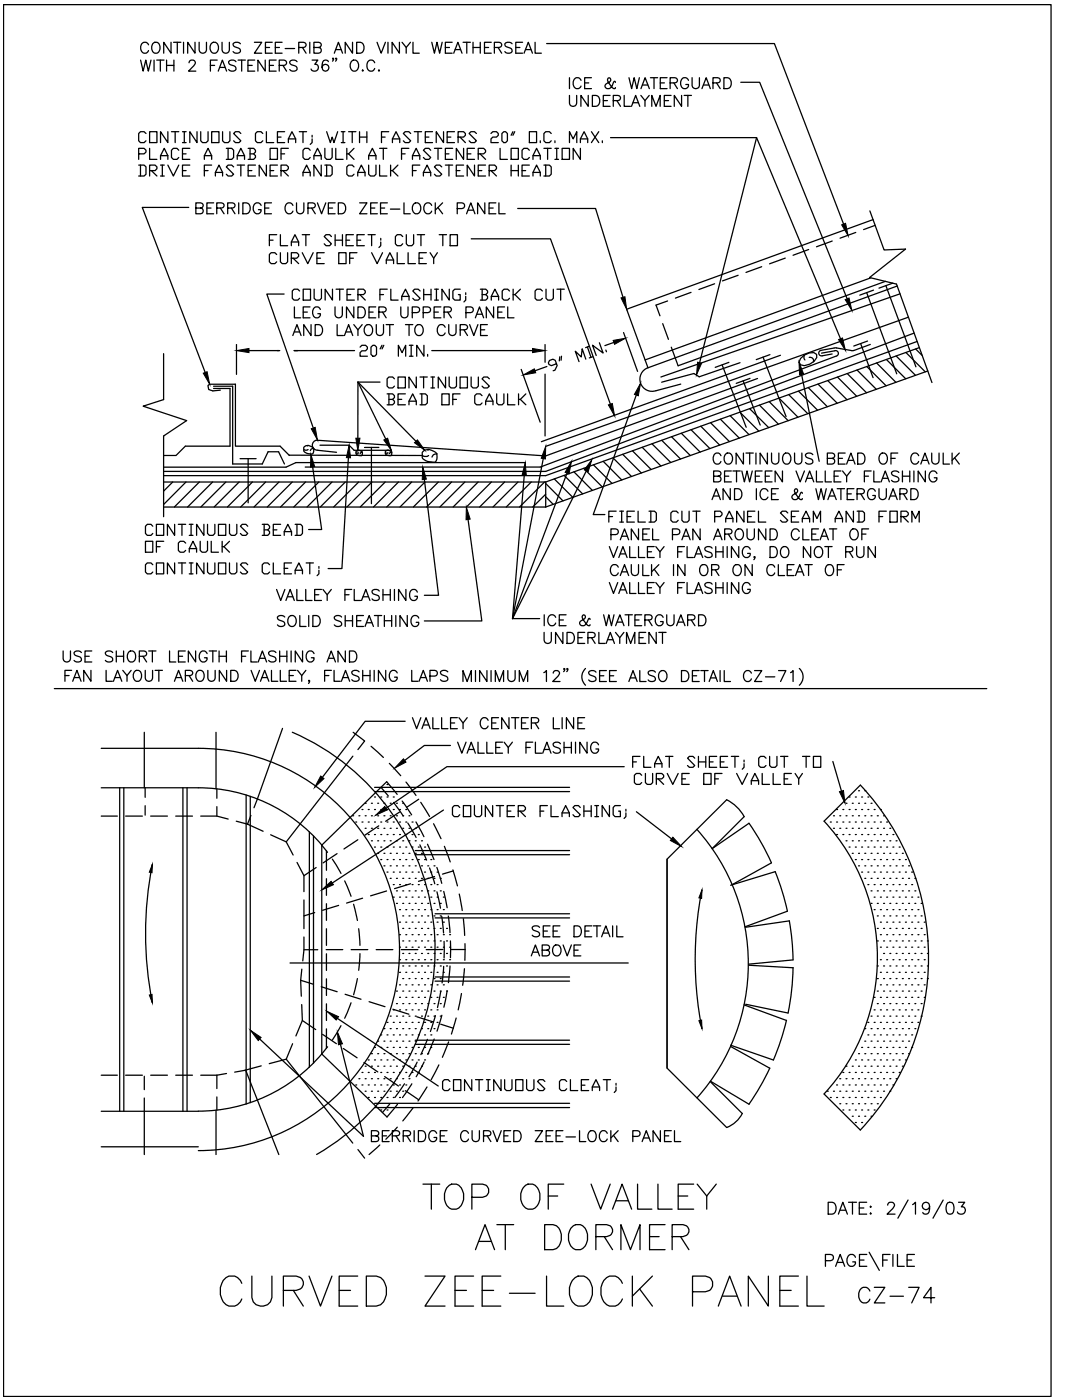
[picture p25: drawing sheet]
<svg xmlns="http://www.w3.org/2000/svg" width="216mm" height="279mm" viewBox="0 0 216 279" stroke-linecap="round" stroke-linejoin="round" font-family="sans-serif">
<defs><g id="words">
<text font-size="10.1" x="42.7" y="261.8">CURVED ZEE-LOCK PANEL</text>
<text font-size="9.3" x="83.3" y="242.7">TOP OF VALLEY</text>
<text font-size="8.8" x="93.5" y="250.5">AT DORMER</text>
<text font-size="6.6" x="170" y="261.4">CZ-74</text>
<g font-size="5.7">
<text x="112.5" y="22.6">UNDERLAYMENT</text>
<text x="112.5" y="19.1">ICE &amp; WATERGUARD</text>
<text x="26.5" y="33.2">PLACE A DAB OF CAULK AT FASTENER LOCATION</text>
<text x="52.6" y="54">CURVE OF VALLEY</text>
<text x="57.1" y="61.4">COUNTER FLASHING; BACK CUT</text>
<text x="27.9" y="116.1">CONTINUOUS CLEAT;</text>
<text x="88.9" y="164.4">COUNTER FLASHING;</text>
</g>
<g font-size="5.3">
<text x="26.5" y="36.3">DRIVE FASTENER AND CAULK FASTENER HEAD</text>
<text x="37.7" y="43.7">BERRIDGE CURVED ZEE-LOCK PANEL</text>
<text x="57.5" y="64.6">LEG UNDER UPPER PANEL</text>
<text x="57.1" y="68.1">AND LAYOUT TO CURVE</text>
<text x="70.6" y="72.3">20&quot; MIN.</text>
<text x="75.8" y="78.7">CONTINUOUS</text>
<text x="75.8" y="81.8">BEAD OF CAULK</text>
<text x="141.1" y="93.8">CONTINUOUS BEAD OF CAULK</text>
<text x="140.8" y="100.9">AND ICE &amp; WATERGUARD</text>
<text x="141.1" y="97.4">BETWEEN VALLEY FLASHING</text>
<text x="27.9" y="107.9">CONTINUOUS BEAD</text>
<text x="120.3" y="105.5">FIELD CUT PANEL SEAM AND FORM</text>
<text x="27.9" y="111.5">OF CAULK</text>
<text x="120.6" y="109">PANEL PAN AROUND CLEAT OF</text>
<text x="120.3" y="119.6">VALLEY FLASHING</text>
<text x="120.6" y="116.1">CAULK IN OR ON CLEAT OF</text>
<text x="54" y="121">VALLEY FLASHING</text>
<text x="107.2" y="125.9">ICE &amp; WATERGUARD</text>
<text x="54" y="126.3">SOLID SHEATHING</text>
<text x="107.2" y="129.5">UNDERLAYMENT</text>
<text x="11.3" y="133.3">USE SHORT LENGTH FLASHING AND</text>
<text x="125.2" y="157.7">CURVE OF VALLEY</text>
<text x="104.8" y="191.9">ABOVE</text>
<text x="105.1" y="188">SEE DETAIL</text>
<text x="73" y="229">BERRIDGE CURVED ZEE-LOCK PANEL</text>
</g>
</g></defs>
<!-- layer: BORDER -->
<g fill="none" stroke="#000" stroke-width=".25">
<path d="M10.8 137.4h186.1M165.3 239.9h.7a1.27 1.27 0 0 1 .9 1.2 1.27 1.27 0 0 1-.9 1.2h-.7zM169.3 239.9h1.6M170.1 239.9v2.4M172.9 239.9h-1.4v2.4h1.4M181.2 239.5l-2 3.6M188.2 239.5l-2 3.6M191.3 239.9h1.2l-.7 .9a.76 .76 0 0 1 .8 .9 .76 .76 0 0 1-1 .6l-.3-.1-.3-.3M167.3 242.3l.9-2.4 .9 2.4M167.6 241.5h1.1M170.7 250.9a.87 .87 0 0 0-1-.6 .87 .87 0 0 0-.7 1 1.04 1.04 0 0 0 .2 1.1 1.04 1.04 0 0 0 1.2 .2l.3-.4v-.4h-.6M171.5 241.1h.9"/>
<path d="M171.5 251.5h.9M173 250.4h-1.5v2.3h1.5M173.4 249.9l2.1 3.6M173.6 240.8l.1-.1 .1 .1-.1 .2zM173.6 242.2l.1-.1 .1 .1-.1 .1zM176.1 251.5h.9M177.1 240.5l.1-.3 .4-.3 .7 .1a.54 .54 0 0 1 .1 .8l-1.4 1.5h1.6M177.6 250.4h-1.5v2.3M178.2 250.4v2.3M179.1 250.4v2.3h1.3M181 251.5h.9M182.1 240.4l.6-.5v2.4"/>
<path d="M182.5 250.4h-1.5v2.3h1.5M185.5 240.7a.73 .73 0 0 1-1 .6 .73 .73 0 0 1-.3-1.1 .73 .73 0 0 1 1.2 .1 2.19 2.19 0 0 1-.2 1.9 .7 .7 0 0 1-1.1-.2M189.1 240a.79 .79 0 0 1 1.2 .4 1.98 1.98 0 0 1-.3 1.8 .8 .8 0 0 1-1.1-.3 2.02 2.02 0 0 1 .2-1.9z"/>
</g>
<!-- layer: DIM-TXT -->
<g fill="none" stroke="#000" stroke-width=".25">
<path d="M28.1 12l.5 2.2 .5-2.2 .5 2.2 .5-2.2M29.6 8.9a.81 .81 0 0 0-.9-.5 .81 .81 0 0 0-.6 .9 .96 .96 0 0 0 .2 1 .96 .96 0 0 0 1 .2l.3-.4M30.5 8.7a.81 .81 0 0 1 .9-.2 .81 .81 0 0 1 .5 .8 .96 .96 0 0 1-.2 1 .96 .96 0 0 1-1 .2 1.41 1.41 0 0 1-.2-1.8zM30.7 12v2.2M31.3 12h1.4M32 12v2.2M33.2 12v2.2M33.2 13.1h1.5M34.1 8.4v2.2l-1.4-2.2v2.2M34.6 8.4h1.5M34.7 12v2.2M35.4 8.4v2.2"/>
<path d="M36.6 8.4v2.2M37.7 12.5l.1-.3 .3-.2 .7 .1a.51 .51 0 0 1 .1 .7l-1.3 1.4h1.5M38.9 8.4v2.2l-1.4-2.2v2.2M39.7 8.4v1.6a.74 .74 0 0 0 .8 .6 .74 .74 0 0 0 .7-.6v-1.6M42 13.1h.8M42.1 8.7a.81 .81 0 0 1 1-.2 .81 .81 0 0 1 .5 .8 .96 .96 0 0 1-.2 1 .96 .96 0 0 1-1.1 .2 1.34 1.34 0 0 1-.2-1.8zM43.3 12h-1.3v2.2M43.5 14.2l.9-2.2 .8 2.2M43.9 13.5h1M44.3 8.4v1.6a.74 .74 0 0 0 .7 .6 .74 .74 0 0 0 .8-.6v-1.6M47.1 12.3a.82 .82 0 0 0-.8-.3 .82 .82 0 0 0-.7 .5l.2 .3 .9 .3a.54 .54 0 0 1 .4 .6 .54 .54 0 0 1-.5 .5l-.8-.1-.2-.2M47.5 12h1.5"/>
<path d="M48 8.7a.83 .83 0 0 0-1.5 .2l.2 .4 .8 .3a.53 .53 0 0 1 .4 .4 .53 .53 0 0 1-.1 .5 .98 .98 0 0 1-1.3-.2M48.2 12v2.2M49.5 13.1h.8M50.8 8.4h1.4l-1.4 2.2h1.4M50.8 12h-1.3v2.2h1.3M52.9 12v2.2l-1.4-2.2v2.2M53 9.5h.8M53.7 13.1h.9M54.3 8.4h-1.3v2.2h1.3M54.9 9.5h.9M55.1 12h-1.4v2.2h1.4M55.7 13.1h1a.55 .55 0 0 0 .5-.7l-.2-.3-.3-.1h-1v2.2"/>
<path d="M56.3 8.4h-1.4v2.2h1.4M56.5 13.1l.7 1.1M56.9 9.7h1.9M59.3 12.3a.82 .82 0 0 0-.8-.3 .82 .82 0 0 0-.7 .5l.2 .3 .9 .3a.54 .54 0 0 1 .4 .4 .54 .54 0 0 1-.2 .6 .98 .98 0 0 1-1.3-.2M59.6 9.5h1a.55 .55 0 0 0 .5-.7l-.2-.3-.3-.1h-1v2.2M60.4 9.5l.7 1.1M61.8 8.4v2.2M62.3 12h1.1l-.6 .8a.73 .73 0 0 1 .7 1.1 .73 .73 0 0 1-1.2 .2l-.2-.3M62.6 9.5l1.3-.1a.5 .5 0 0 0 0-.9l-1.3-.1v2.2h1a.57 .57 0 0 0 .5-.6 .57 .57 0 0 0-.5-.5M65.5 12.3a.62 .62 0 0 0-.6-.3 .62 .62 0 0 0-.5 .4 1.3 1.3 0 0 0 .5 1.8 .68 .68 0 0 0 .7-.6 .68 .68 0 0 0-.6-.8 .68 .68 0 0 0-.7 .7M66.6 11.7l-.2 .1-.1-.1 .1-.1 .2 .1-.3 .5M66.7 10.6l.8-2.2 .9 2.2"/>
<path d="M67 9.9h1.1M67.2 11.7l-.1 .1-.1-.1 .1-.1 .1 .1-.2 .5M70.1 12.3a.81 .81 0 0 1 .9-.3 .81 .81 0 0 1 .6 .8 .96 .96 0 0 1-.3 1.1 .96 .96 0 0 1-1 .2 1.36 1.36 0 0 1-.2-1.8zM70.3 8.4v2.2l-1.4-2.2v2.2M71.2 8.4h.7a1.16 1.16 0 0 1 .8 1.1 1.16 1.16 0 0 1-.8 1.1h-.7zM72.4 14l.1 .1-.1 .1-.1-.1zM74.8 12.5a.79 .79 0 0 0-.9-.5 .79 .79 0 0 0-.7 .8 .95 .95 0 0 0 .2 1.1 .95 .95 0 0 0 1.1 .2l.3-.4M75.2 8.4l.9 2.2 .8-2.2M75.6 14l.1 .1-.1 .1-.1-.1zM77.4 8.4v2.2M79.7 8.4v2.2l-1.5-2.2v2.2M80.2 8.4l.9 1.1v1.1"/>
<path d="M81.9 8.4l-.8 1.1M82.4 8.4v2.2h1.3M86.2 8.4l.5 2.2 .5-2.2 .5 2.2 .5-2.2M88.9 9.5h.8M90.2 8.4h-1.3v2.2h1.3M90.5 10.6l.9-2.2 .8 2.2M90.8 9.9h1.1M92.4 8.4h1.5M93.1 8.4v2.2M94.4 9.5h1.4M94.4 8.4v2.2M95.8 8.4v2.2"/>
<path d="M96.7 9.5h.8M98 8.4h-1.3v2.2h1.3M98.6 9.5l1.3-.1a.5 .5 0 0 0 0-.9l-1.3-.1v2.2M99.4 9.5l.7 1.1M102.2 8.7a.82 .82 0 0 0-1.5 .2l.2 .4 .9 .3a.55 .55 0 0 1 .2 .9 .98 .98 0 0 1-1.3-.2M102.9 9.5h.8M104.3 8.4h-1.4v2.2h1.4M104.6 10.6l.8-2.2 .8 2.2M104.9 9.9h1M106.8 8.4v2.2h1.2M29.1 26.6l-.3-.3h-.8l-.3 .3v1.5l.3 .4h.8l.3-.4M29.9 26.3h1.4v2.2h-1.4z"/>
<path d="M33.5 26.3v2.2l-1.5-2.2v2.2M34.2 26.3h1.5M35 26.3v2.2M36.4 26.3h.7M36.8 26.3v2.2M39.3 26.3v2.2l-1.4-2.2v2.2M40.1 26.3v1.8l.3 .4h.7l.4-.4v-1.8M42.2 26.3h1.5v2.2h-1.5zM44.4 26.3v1.8l.4 .4h.7l.4-.4v-1.8M48.1 26.6l-.4-.3h-.7l-.4 .3 1.5 1.5-.4 .4h-.7l-.4-.4M52.4 26.6l-.3-.3h-.8l-.3 .3v1.5l.3 .4h.8l.3-.4M53.2 26.3v2.2h1.4"/>
<path d="M56.8 26.3h-1.4v2.2M57.5 28.5v-.8l.8-1.4 .7 1.4v.8M59.7 26.3h1.5M60.5 26.3v2.2M65.2 26.3l.7 2.2 .4-1.1 .3 1.1 .8-2.2M68.1 26.3h.7M68.5 26.3v2.2M69.6 26.3h1.4M70.3 26.3v2.2M71.7 26.3v2.2M73.2 26.3v2.2M77.6 26.3h-1.5v2.2"/>
<path d="M78.3 28.5v-.8l.7-1.4 .8 1.4v.8M81.9 26.6l-.3-.3h-.8l-.3 .3 1.4 1.5-.3 .4h-.8l-.3-.4M82.7 26.3h1.4M83.4 26.3v2.2M86.3 26.3h-1.4v2.2M88.5 26.3v2.2l-1.5-2.2v2.2M90.7 26.3h-1.5v2.2M91.4 27.4h1.1l.4-.4v-.4l-.4-.3h-1.1v2.2M95.1 26.6l-.4-.3h-.7l-.4 .3 1.5 1.5-.4 .4h-.7l-.4-.4M98 26.6l.3-.3h.8l.3 .3v.4l-.3 .4h-.8l-.3 .3v.8h1.4M100.1 26.6l.4-.3h.4l.3 .3v1.5l-.3 .4h-.4l-.4-.4zM102.3 26.3l-.3 .7"/>
<path d="M102.7 26.3l-.4 .7M105.6 26.3h1.5v2.2h-1.5zM110 26.6l-.4-.3h-.7l-.4 .3v1.5l.4 .4h.7l.4-.4M113.6 28.5v-2.2l.8 1.4 .7-1.4v2.2M115.8 28.5v-.8l.8-1.4 .7 1.4v.8M118 26.3l1.5 2.2M119.5 26.3l-1.5 2.2M120.2 28.1v.4M55.2 46.8h-1.5v2.2M56 46.8v2.2h1.4M58.1 49v-.7l.8-1.5 .7 1.5v.7M60.3 46.8h1.5"/>
<path d="M61 46.8v2.2M66.1 47.2l-.3-.4h-.7l-.4 .4 1.4 1.5-.3 .3h-.7l-.4-.3M66.9 46.8v2.2M68.3 46.8v2.2M70.5 46.8h-1.4v2.2M72.7 46.8h-1.5v2.2M73.4 46.8h1.5M74.2 46.8v2.2M80.4 47.2l-.4-.4h-.7l-.4 .4v1.5l.4 .3h.7l.4-.3M81.1 46.8v1.9l.3 .3h.8l.3-.3v-1.9M83.3 46.8h1.4M84 46.8v2.2"/>
<path d="M87.6 46.8h1.5M88.4 46.8v2.2M89.8 46.8h1.5v2.2h-1.5zM111 72.6l-1 .4-.5-.3-.1-.3 .3-.5 .6-.2 .5 .2 .4 1.1-.5 .9-.3 .1M111.7 71.2l-.1 .8M112 71.1v.8M116.9 71.7l-.7-2.1-.2 1.6-1.2-1.1 .7 2.1M117.2 69.3l.7 2M117.5 69.1l-.7 .3M118.3 71.2l-.7 .2M119.6 68.4l.7 2.1-2.1-1.6 .8 2M120.9 69.9l.1 .3"/>
<path d="M121.6 109.1l.8 2.2 .9-2.2M123.5 111.3l.8-2.2 .8 2.2M125.7 109.1v2.2h1.2M127.4 109.1v2.2h1.3M130.5 109.1h-1.3v2.2M130.9 109.1l.8 1v1.2M136.6 109.1h-1.4v2.2M137.1 109.1v2.2h1.3M138.6 111.3l.8-2.2 .8 2.2M142.1 109.4a.82 .82 0 0 0-.8-.4 .82 .82 0 0 0-.7 .6l.3 .3 .8 .3a.53 .53 0 0 1 .4 .4 .53 .53 0 0 1-.2 .6 1.02 1.02 0 0 1-1.3-.2M142.8 109.1v2.2M144.3 109.1v2.2"/>
<path d="M145.1 109.1v2.2M147.4 109.1v2.2l-1.4-2.2v2.2M149.7 109.6a.8 .8 0 0 0-.9-.5 .8 .8 0 0 0-.7 .8 .95 .95 0 0 0 .2 1.1 .95 .95 0 0 0 1.1 .2l.3-.4v-.4h-.5M153.7 109.1h.7a1.17 1.17 0 0 1 .7 1.1 1.17 1.17 0 0 1-.7 1.1h-.7zM155.9 109.4l.3-.2a1.01 1.01 0 0 1 1.1 .3 1.01 1.01 0 0 1 0 1.3 .81 .81 0 0 1-.9 .5 .81 .81 0 0 1-.7-.9v-.5zM161.8 109.1v2.2l-1.5-2.2v2.2M162.7 109.4a.8 .8 0 0 1 .9-.3 .8 .8 0 0 1 .6 .8 .95 .95 0 0 1-.2 1.1 .95 .95 0 0 1-1.1 .2 1.32 1.32 0 0 1-.2-1.8zM165.3 109.1v2.2M168.7 110.1l1.3-.1a.52 .52 0 0 0 0-.8l-1.3-.1v2.2M170.9 109.1v1.6a.74 .74 0 0 0 .8 .6 .74 .74 0 0 0 .7-.6v-1.6M174.7 109.1v2.2l-1.5-2.2v2.2M14.3 133.8h-1.3v2.2"/>
<path d="M14.5 136l.9-2.2 .8 2.2M14.8 135.2h1.1M18.1 133.8v2.2l-1.4-2.2v2.2M21.2 133.8v2.2h1.2M22.6 136l.9-2.2 .8 2.2M23 135.2h1M24.5 133.8l.8 1v1.2M26.8 134.1a.8 .8 0 0 1 .9-.3 .8 .8 0 0 1 .5 .8 .95 .95 0 0 1-.2 1.1 .95 .95 0 0 1-1 .2 1.38 1.38 0 0 1-.2-1.8zM29 133.8v1.5a.74 .74 0 0 0 .7 .7 .74 .74 0 0 0 .7-.7v-1.5M31.7 133.8v2.2M34.8 136l.8-2.2 .9 2.2M35.1 135.2h1.1"/>
<path d="M37 134.8h.9a.55 .55 0 0 0 .5-.6l-.2-.3-.3-.1h-.9v2.2M37.7 134.8l.7 1.2M39.3 134.1a.8 .8 0 0 1 .9-.3 .8 .8 0 0 1 .5 .8 .95 .95 0 0 1-.2 1.1 .95 .95 0 0 1-1 .2 1.38 1.38 0 0 1-.2-1.8zM41.5 133.8v1.5a.74 .74 0 0 0 .7 .7 .74 .74 0 0 0 .7-.7v-1.5M45.2 133.8v2.2l-1.4-2.2v2.2M46 133.8h.8a1.17 1.17 0 0 1 .7 1.1 1.17 1.17 0 0 1-.7 1.1h-.8zM50.1 133.8l.8 2.2 .9-2.2M52 136l.8-2.2 .8 2.2M52.3 135.2h1M54.2 133.8v2.2h1.2M55.9 133.8v2.2h1.3M59.1 133.8h-1.4v2.2h1.4"/>
<path d="M59.4 133.8l.8 1v1.2M61.8 135.9l-.1 .1-.1-.1 .1-.1a.41 .41 0 0 1-.1 .6M66.1 133.8h-1.3v2.2M66.7 133.8v2.2h1.2M68.1 136l.8-2.2 .9 2.2M68.4 135.2h1.1M71.7 134.1a.84 .84 0 0 0-1.5 .2l.2 .3 .8 .3a.53 .53 0 0 1 .4 .4 .53 .53 0 0 1-.2 .6 1 1 0 0 1-1.2-.2M72.4 133.8v2.2M72.4 134.8h1.4M73.8 133.8v2.2M74.7 133.8v2.2M77 133.8v2.2l-1.5-2.2v2.2"/>
<path d="M79.3 134.3a.81 .81 0 0 0-1-.5 .81 .81 0 0 0-.6 .8 .96 .96 0 0 0 .2 1.1 .96 .96 0 0 0 1 .2l.4-.5v-.3h-.6M82.2 133.8v2.2h1.2M83.6 136l.9-2.2 .8 2.2M83.9 135.2h1.1M85.8 134.9h.9a.57 .57 0 0 0 .6-.5 .57 .57 0 0 0-.6-.6h-.9v2.2M89.4 134.1a.83 .83 0 0 0-1.5 .2l.2 .3 .8 .3a.53 .53 0 0 1 .4 .4 .53 .53 0 0 1-.2 .6 .98 .98 0 0 1-1.2-.2M92.4 136v-2.2l.8 2.2 .9-2.2v2.2M94.9 133.8v2.2M97.2 133.8v2.2l-1.5-2.2v2.2M98 133.8v2.2M98.8 136v-2.2l.9 2.2 .8-2.2v2.2M101.3 133.8v1.6a.74 .74 0 0 0 .8 .6 .74 .74 0 0 0 .7-.6v-1.6"/>
<path d="M103.6 136v-2.2l.8 2.2 .9-2.2v2.2M108.5 134.2l.5-.4v2.2M110.4 134.3l.1-.3 .3-.2 .6 .1a.48 .48 0 0 1 .1 .8l-1.2 1.3h1.4M112.7 133.5l-.1 .1-.1-.1 .1-.1a.41 .41 0 0 1-.1 .6M113.3 133.5l-.1 .1-.1-.1 .1-.1a.41 .41 0 0 1-.1 .6M116.8 133.4a2.28 2.28 0 0 0 0 3.4M118.9 134.1a.83 .83 0 0 0-1.4 .2l.2 .4 .8 .3a.53 .53 0 0 1 .4 .4 .53 .53 0 0 1-.2 .5 1 1 0 0 1-1.2-.2M119.6 134.9h.9M121 133.8h-1.4v2.2h1.4M121.6 134.9h.9M123 133.8h-1.4v2.2h1.4M125.5 136l.8-2.2 .8 2.2"/>
<path d="M125.8 135.3h1M127.7 133.8v2.2h1.2M130.8 134.1a.81 .81 0 0 0-.8-.3 .81 .81 0 0 0-.7 .5l.2 .4 .9 .3a.55 .55 0 0 1 .2 .9 .98 .98 0 0 1-1.3-.2M131.6 134.1l.2-.2a1.04 1.04 0 0 1 1.3 .5 1.04 1.04 0 0 1-.2 1.3 .8 .8 0 0 1-1 .3 .8 .8 0 0 1-.5-.8v-.5zM136 133.8h.7a1.17 1.17 0 0 1 .8 1.1 1.17 1.17 0 0 1-.8 1.1h-.7zM138.2 134.9h.8M139.5 133.8h-1.3v2.2h1.3M139.8 133.8h1.5M140.6 133.8v2.2M141.5 136l.8-2.2 .9 2.2M141.8 135.3h1.1M143.7 133.8v2.2"/>
<path d="M144.5 133.8v2.2h1.3M149.9 134.3a.81 .81 0 0 0-.9-.5 .81 .81 0 0 0-.6 .9 .96 .96 0 0 0 .2 1 .96 .96 0 0 0 1 .2l.3-.4M150.6 133.8h1.4l-1.4 2.2h1.4M152.7 135.1h1.9M155.3 133.8h1.5l-1 2.2M157.7 134.2l.5-.4v2.2M159.5 133.4a2.24 2.24 0 0 1 0 3.4M82.3 143.2l.8 2.2 .9-2.2M84.2 145.4l.8-2.2 .8 2.2M84.5 144.7h1M86.4 143.2v2.2h1.2M88.1 143.2v2.2h1.3"/>
<path d="M89.9 144.3h.8M91.3 143.2h-1.4v2.2h1.4M91.3 148.1l.8 2.2 .9-2.2M91.6 143.2l.8 1.1v1.1M93.2 150.3l.8-2.2 .9 2.2M93.2 143.2l-.8 1.1M93.5 149.6h1.1M95.4 148.1v2.2h1.2M97.1 148.1v2.2h1.3M97.4 143.8a.81 .81 0 0 0-.9-.6 .81 .81 0 0 0-.7 .9 .96 .96 0 0 0 .2 1 .96 .96 0 0 0 1.1 .2l.3-.4M98.1 144.3h.9M98.9 149.2h.8"/>
<path d="M99.5 143.2h-1.4v2.2h1.4M100.3 148.1h-1.4v2.2h1.4M100.6 148.1l.8 1.1v1.1M101.6 143.2v2.2l-1.5-2.2v2.2M102.1 143.2h1.4M102.2 148.1l-.8 1.1M102.8 143.2v2.2M104.1 144.3h.8M105 149.2h.8M105.4 143.2h-1.3v2.2h1.3M106 144.3l1.3-.1a.51 .51 0 0 0 0-.9l-1.3-.1v2.2M106.3 148.1h-1.3v2.2"/>
<path d="M106.8 144.3l.7 1.1M106.8 148.1v2.2h1.3M108.3 150.3l.8-2.2 .8 2.2M108.6 149.6h1M110.4 143.2v2.2h1.3M111.8 148.4a.82 .82 0 0 0-.8-.3 .82 .82 0 0 0-.6 .5l.2 .4 .8 .3a.54 .54 0 0 1 .4 .4 .54 .54 0 0 1-.2 .5 1 1 0 0 1-1.2-.2M112.2 143.2v2.2M112.6 149.2h1.4M112.6 148.1v2.2M114 148.1v2.2M114.5 143.2v2.2l-1.5-2.2v2.2M114.8 148.1v2.2"/>
<path d="M115.3 144.3h.8M116.7 143.2h-1.4v2.2h1.4M117.1 148.1v2.2l-1.4-2.2v2.2M119.4 148.6a.8 .8 0 0 0-.9-.5 .8 .8 0 0 0-.6 .9 .96 .96 0 0 0 .2 1 .96 .96 0 0 0 1 .2l.3-.4v-.3h-.5M127.7 151h-1.5v2.1M128.4 151v2.1h1.5M130.6 153.1v-.7l.7-1.4 .8 1.4v.7M132.8 151h1.5M133.5 151v2.1M138.6 151.3l-.3-.3h-.8l-.3 .3 1.4 1.5-.3 .3h-.8l-.3-.3M139.4 151v2.1M140.8 151v2.1"/>
<path d="M143 151h-1.5v2.1M145.2 151h-1.5v2.1M145.9 151h1.5M146.6 151v2.1M152.9 151.3l-.4-.3h-.7l-.4 .3v1.5l.4 .3h.7l.4-.3M153.6 151v1.8l.3 .3h.8l.3-.3v-1.8M155.8 151h1.4M156.5 151v2.1M160.1 151h1.5M160.9 151v2.1M162.3 151h1.5v2.1h-1.5zM89.8 215.8l-.4-.3h-.7l-.4 .3v1.5l.4 .3h.7l.4-.3"/>
<path d="M90.5 215.5h1.5v2.1h-1.5zM94.1 215.5v2.1l-1.4-2.1v2.1M94.9 215.5h1.4M95.6 215.5v2.1M97.1 215.5h.7M97.1 217.6h.7M97.4 215.5v2.1M100 215.5v2.1l-1.5-2.1v2.1M100.7 215.5v1.8l.4 .3h.7l.4-.3v-1.8M102.9 215.5h1.4v2.1h-1.4zM105.1 215.5v1.8l.3 .3h.8l.3-.3v-1.8M108.7 215.8l-.3-.3h-.8l-.3 .3 1.4 1.5-.3 .3h-.8l-.3-.3"/>
<path d="M113.1 215.8l-.4-.3h-.7l-.4 .3v1.5l.4 .3h.7l.4-.3M113.8 215.5v2.1h1.5M116 216.6h.7M117.5 215.5h-1.5v2.1h1.5M118.2 217.6v-.7l.7-1.4 .7 1.4v.7M118.2 216.9h1.4M120.4 215.5h1.4M121.1 215.5v2.1M122.9 216.9v.7l-.3 .4M122.9 216.2v.4"/>
</g>
<!-- layer: 0 -->
<g fill="none" stroke="#000" stroke-width=".25">
<path d="M.7 .9h209v277.8h-209zM109.1 8.7h45.4l13.8 36M147.8 16.4h3.8l17.4 43.2M121.8 27.5h29.2l16.7 40.1M151 27.5l-11.4 44.9M37.7 41.4h-9.3l12.5 32.9M56.7 58.7h-3.5l9.3 26.7M94 47.7h15.8l12 33M103.3 41.6h15.5l5.5 17.7M47.2 68.8v5.9M49.7 70h6.1M59.4 70h-.7h12"/>
<path d="M71.4 76.3h4.4M71.4 76.3v11.2M71.4 76.3l5.6 11.3M71.4 76.3l11.6 11.8M86.2 70h20.1M104 73.7l3.8 10.6M108.8 68.8v3.5M108.8 74.7v12.3M109.1 73.1l-2.3 .9M122.5 68.3l-1.8 .7M124.4 66.4l2.8 7.7M127 78.8l-8.6 23.9h2.3"/>
<path d="M147.7 72.4l-8.2 2.8-1-.7M155.4 79.5l3.8 3.8M157.4 78.8l3.8 3.8M159.3 78.1l3.8 3.8M159.9 74.7l3.6 17.4M161.3 77.4l3.8 3.8M163.2 76.7l3.9 3.8M165.2 76l3.8 3.8M166.8 71.1l-59 22.1h-46.9M167.1 75.3l3.8 3.8M169.1 74.6l3.8 3.8M171 73.8l3.9 3.9"/>
<path d="M173 73.1l3.8 3.9M174.9 72.4l3.9 3.9M176.9 71.7l3.8 3.9M178.8 71l3.9 3.9M180.8 70.4l3.8 3.8M182.7 69.7l1.3 1.2M34.5 96.2l-1.9 1.8M37.1 96.2l-4.5 4.5M39.8 96.2l-5 5M42.4 96.2l-5 5M45.1 96.2l-5 5M47.7 96.2l-5 5"/>
<path d="M50.4 96.2l-5 5M53 96.2l-5 5M55.7 96.2l-5 5M58.3 96.2l-5 5M59 92.3l-1.9 .9M61 96.2l-5 5M62.4 93.2l1.8 12.5h-2.6M63.6 96.2l-5 5M66.3 96.2l-5 5M68.9 96.2l-5 5M69.5 91.3l-1.3 22.2h-2.7M69.7 88.9l1 1"/>
<path d="M71.6 96.2l-5 5M74.2 96.2l-5 5M76.9 96.2l-5 5M79.5 96.2l-5 5M82.2 96.2l-5 5M84.7 95.7l2.8 23.1h-2.8M84.8 96.2l-5 5M87.5 96.2l-5 5M90.1 96.2l-5 5M92.8 96.2l-5 5M95.4 96.2l-5 5M98.1 96.2l-5 5"/>
<path d="M100.7 96.2l-5 5M103.4 96.2l-5 5M104.6 94.8l-2.3 28.7h5.4M106 96.2l-5 5M108.4 91.5l-6.1 32M108.7 96.2l-5 5M108.9 98.6l-2.6 2.6M108.9 99.1l1.5 1.6M108.9 96.5l3.4 3.5M110.6 95.6l3.7 3.7M112.6 94.9l3.7 3.7M113.1 94.4l-10.8 29.1"/>
<path d="M114.5 94.2l3.7 3.7M116.5 93.5l3.7 3.7M117 94l-14.7 29.5M118.4 92.8l3.7 3.7M120.4 92.1l3.7 3.7M122.3 91.4l3.7 3.7M124.3 90.7l3.7 3.7M126.2 90l3.7 3.7M128.2 89.3l3.7 3.7M130.1 88.6l3.7 3.7M132 87.9l3.8 3.7M134 87.2l3.7 3.7"/>
<path d="M135.9 86.5l3.8 3.7M137.9 85.8l3.8 3.7M139.8 85.1l3.8 3.7M141.8 84.4l3.7 3.7M143.7 83.7l3.8 3.7M145.7 83l3.8 3.7M147.6 82.3l3.8 3.7M149.6 81.6l3.8 3.7M151.5 80.8l3.8 3.9M153.5 80.2l3.8 3.8M93.4 103.7l2.7 20.2h-11.4M20.2 149.3h19.4a40.1 40.1 0 0 1 40.1 40.2 40.1 40.1 0 0 1-40.1 40.1"/>
<path d="M20.2 157.2h19.4a32.1 32.1 0 0 1 25.7 12.9M23.9 157.2v64.6M24.7 157.2v64.6M28.8 146.1v11.1M29 157.2v1.9M36.5 157.2v64.6M37.3 157.2v64.6M43.1 146.1v11.3M43.3 157.4v1.9M49.1 158.7v61.6M49.9 158.9v61.2M56.4 145.4l-5.7 15.8"/>
<path d="M58.3 146.1a47.2 47.2 0 0 1 28.4 40.7 47.2 47.2 0 0 1-23.5 43.6M70.4 150.9l-13.3 17.1M70.5 146.1l2.3 1.8-1.4 1.7M74 148.9l2.5 2.3M74.7 159.1h.1M74.7 158h39M74.7 157.1h39M76 159.1h.1M76 157.1l1.5 1.7M77.2 159.1h.1M77.2 156.6h.1M77.7 152.4l2.3 2.4"/>
<path d="M78.5 159.1h.1M79.3 158.5l-2.1-2.5-13 12.7v41.6l13 12.6 2.1-2.5M80.2 159.9l1.9 2.7M80.8 143.9h-7.9l-8.6 11.2M81 156.1l2 2.6M83.6 159.5l-2.5 1.6M89.9 148.8h-5.2l-3.9 3M124.6 153h-35.4l-12.2 8.3M166.2 152l1.7 5.9M169.4 159.1h.1M170.7 159.1h.1M171.3 157.8h.1"/>
<path d="M171.7 156.7l-7.3 7.2a40.1 40.1 0 0 1 0 54.4M171.7 156.7a50.3 50.3 0 0 1 0 68.8M171.9 159.1h.1M172.6 157.8h.1M173.2 159.1h.1M20.2 162.9h3.2M25.1 162.9h3.3M29 160.8v1.9M30.1 162.9h3.3M30.4 172.5a70.8 70.8 0 0 0 0 27.6M35.1 162.9h3.3M40.1 162.9h3.2l2.2 .6"/>
<path d="M43.3 161v1.9M47.1 163.9l2.3 .6M49.4 164.5l3.1 1.4M50.1 162.7l-.7 1.8M54 166.6l3.1 1.4 1.4 2.6M59.3 172.1l1.3 2.7v3.1M60.6 179.6v5.7M61.7 166v47M62.6 166.8v45.4M63.1 173.1l-2.5 1.7M65.1 169.8v3.9M65.1 175.4v3.3"/>
<path d="M66.3 171.5l1.7 2.8M67.3 170.4l-2.8 1.8M68.8 175.8l1.2 3.1M70.4 162.8h.1M71 164.1h.1M71.4 167.6l-2.8 1.8M71.6 162.8h.1M72.2 164.1h.1M72.2 161.6h.1M72.4 179.3l-3.2 .9M72.9 165.3h.1M72.9 162.8h.1"/>
<path d="M72.9 160.3h.1M73.5 166.6h.1M73.5 164.1h.1M73.5 161.6h.1M74.1 167.8h.1M74.1 165.3h.1M74.1 162.8h.1M74.1 160.3h.1M74.7 169.1h.1M74.7 166.6h.1M74.7 164.1h.1M74.7 161.6h.1"/>
<path d="M75.4 170.3h.1M75.4 167.8h.1M75.4 165.3h.1M75.4 162.8h.1M75.4 160.3h.1M75.6 164.8l-2.8 1.9M76 171.5h.1M76 169.1h.1M76 166.6h.1M76 164.1h.1M76 161.6h.1M76.6 172.8h.1"/>
<path d="M76.6 170.3h.1M76.6 167.8h.1M76.6 165.3h.1M76.6 162.8h.1M76.6 160.3h.1M77.1 177.8l-3.2 1M77.2 174h.1M77.2 171.5h.1M77.2 169.1h.1M77.2 166.6h.1M77.2 164.1h.1M77.2 161.6h.1"/>
<path d="M77.9 175.3h.1M77.9 172.8h.1M77.9 170.3h.1M77.9 167.8h.1M77.9 165.3h.1M77.9 162.8h.1M77.9 160.3h.1M78.5 179h.1M78.5 176.5h.1M78.5 174h.1M78.5 171.5h.1M78.5 169.1h.1"/>
<path d="M78.5 166.6h.1M78.5 164.1h.1M78.5 161.6h.1M78.5 160.1l2 2.7M79.1 177.8h.1M79.1 175.3h.1M79.1 172.8h.1M79.1 170.3h.1M79.1 167.8h.1M79.1 165.3h.1M79.1 162.8h.1M79.1 160.3h.1"/>
<path d="M79.7 179h.1M79.7 176.5h.1M79.7 174h.1M79.7 171.5h.1M79.7 169.1h.1M79.7 166.6h.1M79.7 164.1h.1M79.7 161.6h.1M79.7 162.1l-2.8 1.8M80.4 177.8h.1M80.4 175.3h.1M80.4 172.8h.1"/>
<path d="M80.4 170.3h.1M80.4 167.8h.1M80.4 165.3h.1M80.4 162.8h.1M80.4 160.3h.1M81 179h.1M81 176.5h.1M81 174h.1M81 171.5h.1M81 169.1h.1M81 166.6h.1M81 164.1h.1"/>
<path d="M81 161.6h.1M81.4 164.2l1.6 2.9M81.6 177.8h.1M81.6 175.3h.1M81.6 172.8h.1M81.6 170.3h.1M81.6 167.8h.1M81.6 165.3h.1M81.6 162.8h.1M81.9 176.4l-3.2 .9M82.2 179h.1M82.2 176.5h.1"/>
<path d="M82.2 174h.1M82.2 171.5h.1M82.2 169.1h.1M82.2 166.6h.1M82.2 164.1h.1M82.9 177.8h.1M82.9 175.3h.1M82.9 172.8h.1M82.9 170.3h.1M82.9 167.8h.1M82.9 165.3h.1M82.9 170.6h30.8"/>
<path d="M82.9 169.7h30.8M83 164l1.6 3M83.5 179h.1M83.5 176.5h.1M83.5 174h.1M83.5 171.5h.1M83.5 169.1h.1M83.5 166.6h.1M83.8 168.6l1.3 3.1M84 160.1l1.7 2.8M84.1 177.8h.1M84.1 175.3h.1"/>
<path d="M84.1 172.8h.1M84.1 170.3h.1M84.1 167.8h.1M84.7 179h.1M84.7 176.5h.1M84.7 174h.1M84.7 171.5h.1M84.7 169.1h.1M85.3 168.5l1.3 3M85.4 177.8h.1M85.4 175.3h.1M85.4 172.8h.1"/>
<path d="M85.7 173.2l1 3.2M86 179h.1M86 176.5h.1M86 174h.1M86 171.5h.1M86.5 164.4l1.5 3M86.6 177.8h.1M86.6 175.3h.1M86.6 172.8h.1M86.7 174.9l-3.2 1M87.2 173.1l.9 3.2M87.2 178l.7 3.2"/>
<path d="M87.2 179h.1M87.2 176.5h.1M87.2 174h.1M87.8 177.8h.1M87.8 175.3h.1M88.5 179h.1M88.5 161.7l-22.2 14.5M88.5 177.9l.7 3.3M88.7 168.9l1.1 3.1M90.4 173.6l.9 3.2M90.5 173.8l-2.2 .6M91.6 178.4l.6 3.3"/>
<path d="M127 162l7 5.4M133.1 171.5v41.7M139.1 165.5a40.1 40.1 0 0 1 0 53.6M140.1 177.6a71.3 71.3 0 0 0 0 27.7M145.8 176.7l8.9-2.8 1.2 3.5 1.2 4.4M149.4 164.3l-7.3 5.1 6.4-6.4-.8-1.2-1-1-1.7-1.2-11.9 11.9v41.7l11.9 11.8 1.6-.9 .8-.9 .7-1-6.4-6.3M149.4 164.3l2.5 3.8 2 4.1-7.9 4.4M165.7 164.1h.1M166.3 165.3h.1M166.3 162.8h.1M166.9 166.6h.1M166.9 164.1h.1"/>
<path d="M166.9 161.6h.1M167.6 165.3h.1M167.6 162.8h.1M168.2 166.6h.1M168.2 164.1h.1M168.2 161.6h.1M168.8 167.8h.1M168.8 165.3h.1M168.8 162.8h.1M168.8 160.3h.1M169.4 169.1h.1M169.4 166.6h.1"/>
<path d="M169.4 164.1h.1M169.4 161.6h.1M170.1 170.3h.1M170.1 167.8h.1M170.1 165.3h.1M170.1 162.8h.1M170.1 160.3h.1M170.7 171.5h.1M170.7 169.1h.1M170.7 166.6h.1M170.7 164.1h.1M170.7 161.6h.1"/>
<path d="M171.3 172.8h.1M171.3 170.3h.1M171.3 167.8h.1M171.3 165.3h.1M171.3 162.8h.1M171.3 160.3h.1M171.9 174h.1M171.9 171.5h.1M171.9 169.1h.1M171.9 166.6h.1M171.9 164.1h.1M171.9 161.6h.1"/>
<path d="M172.6 175.3h.1M172.6 172.8h.1M172.6 170.3h.1M172.6 167.8h.1M172.6 165.3h.1M172.6 162.8h.1M172.6 160.3h.1M173.2 176.5h.1M173.2 174h.1M173.2 171.5h.1M173.2 169.1h.1M173.2 166.6h.1"/>
<path d="M173.2 164.1h.1M173.2 161.6h.1M173.8 177.8h.1M173.8 175.3h.1M173.8 172.8h.1M173.8 170.3h.1M173.8 167.8h.1M173.8 165.3h.1M173.8 162.8h.1M173.8 160.3h.1M174.4 179h.1M174.4 176.5h.1"/>
<path d="M174.4 174h.1M174.4 171.5h.1M174.4 169.1h.1M174.4 166.6h.1M174.4 164.1h.1M174.4 161.6h.1M175.1 177.8h.1M175.1 175.3h.1M175.1 172.8h.1M175.1 170.3h.1M175.1 167.8h.1M175.1 165.3h.1"/>
<path d="M175.1 162.8h.1M175.7 179h.1M175.7 176.5h.1M175.7 174h.1M175.7 171.5h.1M175.7 169.1h.1M175.7 166.6h.1M175.7 164.1h.1M175.7 161.6h.1M176.3 177.8h.1M176.3 175.3h.1M176.3 172.8h.1"/>
<path d="M176.3 170.3h.1M176.3 167.8h.1M176.3 165.3h.1M176.3 162.8h.1M176.9 179h.1M176.9 176.5h.1M176.9 174h.1M176.9 171.5h.1M176.9 169.1h.1M176.9 166.6h.1M176.9 164.1h.1M177.6 177.8h.1"/>
<path d="M177.6 175.3h.1M177.6 172.8h.1M177.6 170.3h.1M177.6 167.8h.1M177.6 165.3h.1M178.2 179h.1M178.2 176.5h.1M178.2 174h.1M178.2 171.5h.1M178.2 169.1h.1M178.2 166.6h.1M178.8 177.8h.1"/>
<path d="M178.8 175.3h.1M178.8 172.8h.1M178.8 170.3h.1M178.8 167.8h.1M179.4 179h.1M179.4 176.5h.1M179.4 174h.1M179.4 171.5h.1M179.4 169.1h.1M180.1 177.8h.1M180.1 175.3h.1M180.1 172.8h.1"/>
<path d="M180.1 170.3h.1M180.7 179h.1M180.7 176.5h.1M180.7 174h.1M180.7 171.5h.1M181.3 177.8h.1M181.3 175.3h.1M181.3 172.8h.1M181.9 179h.1M181.9 176.5h.1M181.9 174h.1M182.5 177.8h.1"/>
<path d="M182.5 175.3h.1M183.2 179h.1M57.9 192.2h67.5M60 195.6l2.5 .8M60.2 193.4l-.2 2.2 .1 3.2M60.6 187v2.5l-.2 2.3M60.6 189.5h2.8M62.8 182.1l-2.2 .7M64.1 196.9l3.2 1M65.1 189.5h3.3M65.1 180.4v3.3M65.1 185.3v3.4"/>
<path d="M65.1 190.3v3.4M65.1 195.3v3.4M67.6 180.7l-3.2 1M68.9 198.4l3.1 1M70.1 189.5h3.3M70.6 180.5l.7 3.2M71.3 195.3l-.7 3.2M71.6 185.3l.2 3.4M71.8 190.3l-.2 3.3M73.6 199.9l3.2 1M75.1 189.5h3.3M79.1 180.3h.1"/>
<path d="M79.1 197.8h.1M79.7 196.5h.1M79.7 194h.1M79.7 191.5h.1M79.7 189h.1M79.7 186.5h.1M79.7 184h.1M79.7 181.5h.1M79.7 199h.1M80.1 189.5h3.3M80.4 195.3h.1M80.4 192.8h.1"/>
<path d="M80.4 190.3h.1M80.4 187.8h.1M80.4 185.3h.1M80.4 182.8h.1M80.4 180.3h.1M80.4 197.8h.1M81 196.5h.1M81 194h.1M81 191.5h.1M81 189h.1M81 186.5h.1M81 184h.1"/>
<path d="M81 181.5h.1M81 199h.1M81.6 195.3h.1M81.6 192.8h.1M81.6 190.3h.1M81.6 187.8h.1M81.6 185.3h.1M81.6 182.8h.1M81.6 180.3h.1M81.6 197.8h.1M82.2 196.5h.1M82.2 194h.1"/>
<path d="M82.2 191.5h.1M82.2 189h.1M82.2 186.5h.1M82.2 184h.1M82.2 181.5h.1M82.2 199h.1M82.9 195.3h.1M82.9 192.8h.1M82.9 190.3h.1M82.9 187.8h.1M82.9 185.3h.1M82.9 182.8h.1"/>
<path d="M82.9 180.3h.1M82.9 197.8h.1M83.5 196.5h.1M83.5 194h.1M83.5 191.5h.1M83.5 189h.1M83.5 186.5h.1M83.5 184h.1M83.5 181.5h.1M83.5 199h.1M84.1 195.3h.1M84.1 192.8h.1"/>
<path d="M84.1 190.3h.1M84.1 187.8h.1M84.1 185.3h.1M84.1 182.8h.1M84.1 180.3h.1M84.1 197.8h.1M84.7 196.5h.1M84.7 194h.1M84.7 191.5h.1M84.7 189h.1M84.7 186.5h.1M84.7 184h.1"/>
<path d="M84.7 181.5h.1M84.7 199h.1M85.4 195.3h.1M85.4 192.8h.1M85.4 190.3h.1M85.4 187.8h.1M85.4 185.3h.1M85.4 182.8h.1M85.4 180.3h.1M85.4 197.8h.1M86 196.5h.1M86 194h.1"/>
<path d="M86 191.5h.1M86 189h.1M86 186.5h.1M86 184h.1M86 181.5h.1M86 199h.1M86.6 195.3h.1M86.6 192.8h.1M86.6 190.3h.1M86.6 187.8h.1M86.6 185.3h.1M86.6 182.8h.1"/>
<path d="M86.6 180.3h.1M86.6 197.8h.1M86.8 195.8h26.9M86.8 183.2h26.9M86.8 195h26.9M86.8 182.4h26.9M87.2 194h.1M87.2 191.5h.1M87.2 189h.1M87.2 186.5h.1M87.2 184h.1M87.2 181.5h.1"/>
<path d="M87.2 199h.1M87.2 196.5h.1M87.8 195.3h.1M87.8 192.8h.1M87.8 190.3h.1M87.8 187.8h.1M87.8 185.3h.1M87.8 182.8h.1M87.8 180.3h.1M87.8 197.8h.1M88 197.8l-.7 3.3M88.1 182.9l.4 3.3"/>
<path d="M88.4 189.5h-3.3M88.5 194h.1M88.5 191.5h.1M88.5 189h.1M88.5 186.5h.1M88.5 184h.1M88.5 181.5h.1M88.5 199h.1M88.5 196.5h.1M88.5 192.9l-.3 3.3M88.6 187.9v3.3M89.1 192.8h.1"/>
<path d="M89.1 190.3h.1M89.1 187.8h.1M89.1 185.3h.1M89.1 197.8h.1M89.2 197.7l-.6 3.3M89.5 182.8l.3 3.3M89.7 191.5h.1M89.7 189h.1M89.7 186.5h.1M89.8 192.8l-.3 3.3M89.9 187.8v3.3M90.1 189.5h2.7"/>
<path d="M92.1 198.3l-.7 3.2M92.5 183.4l.2 3.3M92.7 193.3l-.4 3.3M92.8 188.3v3.4M148.8 185.1l8.7-1.3 .6 4.3 .1 3.5-8.8 .8M149.4 192.6l8.8 .5M157.1 181.9l-8.5 3.1M158.2 193.1l-.2 4.6-.7 4.5M173.8 180.3h.1M174.4 181.5h.1M174.4 199h.1M175.1 195.3h.1"/>
<path d="M175.1 192.8h.1M175.1 187.8h.1M175.1 185.3h.1M175.1 182.8h.1M175.1 180.3h.1M175.1 197.8h.1M175.7 196.5h.1M175.7 194h.1M175.7 191.5h.1M175.7 189h.1M175.7 186.5h.1M175.7 184h.1"/>
<path d="M175.7 181.5h.1M175.7 199h.1M176.3 195.3h.1M176.3 192.8h.1M176.3 190.3h.1M176.3 187.8h.1M176.3 185.3h.1M176.3 182.8h.1M176.3 180.3h.1M176.3 197.8h.1M176.9 196.5h.1M176.9 194h.1"/>
<path d="M176.9 191.5h.1M176.9 189h.1M176.9 186.5h.1M176.9 184h.1M176.9 181.5h.1M176.9 199h.1M177.6 195.3h.1M177.6 192.8h.1M177.6 190.3h.1M177.6 187.8h.1M177.6 185.3h.1M177.6 182.8h.1"/>
<path d="M177.6 180.3h.1M177.6 197.8h.1M178.2 196.5h.1M178.2 194h.1M178.2 191.5h.1M178.2 189h.1M178.2 186.5h.1M178.2 184h.1M178.2 181.5h.1M178.2 199h.1M178.8 195.3h.1M178.8 192.8h.1"/>
<path d="M178.8 190.3h.1M178.8 187.8h.1M178.8 185.3h.1M178.8 182.8h.1M178.8 180.3h.1M178.8 197.8h.1M179.4 194h.1M179.4 191.5h.1M179.4 189h.1M179.4 186.5h.1M179.4 184h.1M179.4 181.5h.1"/>
<path d="M179.4 199h.1M179.4 196.5h.1M180.1 195.3h.1M180.1 192.8h.1M180.1 190.3h.1M180.1 187.8h.1M180.1 185.3h.1M180.1 182.8h.1M180.1 180.3h.1M180.1 197.8h.1M180.7 194h.1M180.7 191.5h.1"/>
<path d="M180.7 189h.1M180.7 186.5h.1M180.7 184h.1M180.7 181.5h.1M180.7 199h.1M180.7 196.5h.1M181.3 195.3h.1M181.3 192.8h.1M181.3 190.3h.1M181.3 187.8h.1M181.3 185.3h.1M181.3 182.8h.1"/>
<path d="M181.3 180.3h.1M181.3 197.8h.1M181.9 194h.1M181.9 191.5h.1M181.9 189h.1M181.9 186.5h.1M181.9 184h.1M181.9 181.5h.1M181.9 199h.1M181.9 196.5h.1M182.5 195.3h.1M182.5 192.8h.1"/>
<path d="M182.5 190.3h.1M182.5 187.8h.1M182.5 185.3h.1M182.5 182.8h.1M182.5 180.3h.1M182.5 197.8h.1M183.2 194h.1M183.2 191.5h.1M183.2 189h.1M183.2 186.5h.1M183.2 184h.1M183.2 181.5h.1"/>
<path d="M183.2 199h.1M183.2 196.5h.1M183.8 195.3h.1M183.8 192.8h.1M183.8 190.3h.1M183.8 187.8h.1M183.8 185.3h.1M183.8 182.8h.1M183.8 180.3h.1M183.8 197.8h.1M184.4 194h.1M184.4 191.5h.1"/>
<path d="M184.4 189h.1M184.4 186.5h.1M184.4 184h.1M184.4 199h.1M184.4 196.5h.1M185 195.3h.1M185 192.8h.1M185 190.3h.1M185 187.8h.1M20.2 214.6h3.2M25.1 214.6h3.3M28.8 214.8v2.7"/>
<path d="M28.8 219.1v11.3M30.1 214.6h3.3M35.1 214.6h3.3M40.1 214.6h3.2M43.3 214.6v2.6M43.3 218.9v2.7M45.2 214.2l-1.9 .4M49 213.5l6.6 16.9M51.8 207.3l20.7 19.5-4.6-18.4M52.1 212.7l-3.3 .9-2 .4M57.1 211.4l13.3 16.7M58.4 208.3l-1.3 3.1-3.4 .9"/>
<path d="M60.2 200.5l.1 3.2-1.3 3M60.3 203.7l2.7 1.8M64.2 210.3a32.3 32.3 0 0 1-24.6 11.5M64.4 206.4l2.7 1.9M65.1 200.3v3.4M65.1 205.3v3.9M65.4 208.9l-1.2 1.4M67.3 203.2l20.1 13.5M68 204.7l-1.7 2.9M68.5 209.2l2.8 1.9M70 200.1l-1.2 3.1M71 216.5h.1"/>
<path d="M71.6 215.3h.1M72.2 216.5h.1M72.2 214h.1M72.6 212l2.8 1.9M72.9 217.8h.1M72.9 215.3h.1M72.9 212.8h.1M73.5 219h.1M73.5 216.5h.1M73.5 214h.1M73.5 211.5h.1M74.1 217.8h.1"/>
<path d="M74.1 215.3h.1M74.1 212.8h.1M74.1 210.3h.1M74.7 219h.1M74.7 216.5h.1M74.7 214h.1M74.7 211.5h.1M74.7 209h.1M75.4 217.8h.1M75.4 215.3h.1M75.4 212.8h.1M75.4 210.3h.1"/>
<path d="M75.4 207.8h.1M76 219h.1M76 216.5h.1M76 214h.1M76 211.5h.1M76 209h.1M76 206.5h.1M76.6 217.8h.1M76.6 215.3h.1M76.6 212.8h.1M76.6 210.3h.1M76.6 207.8h.1"/>
<path d="M76.6 205.3h.1M76.8 214.9l2.7 1.8M77.2 219h.1M77.2 216.5h.1M77.2 214h.1M77.2 211.5h.1M77.2 209h.1M77.2 206.5h.1M77.2 204h.1M77.9 217.8h.1M77.9 215.3h.1M77.9 212.8h.1"/>
<path d="M77.9 210.3h.1M77.9 207.8h.1M77.9 205.3h.1M77.9 202.8h.1M78.4 201.4l3.2 1M78.5 219h.1M78.5 216.5h.1M78.5 214h.1M78.5 211.5h.1M78.5 209h.1M78.5 206.5h.1M78.5 204h.1"/>
<path d="M78.5 201.5h.1M79.1 217.8h.1M79.1 215.3h.1M79.1 212.8h.1M79.1 210.3h.1M79.1 207.8h.1M79.1 205.3h.1M79.1 202.8h.1M79.1 200.3h.1M79.7 219h.1M79.7 216.5h.1M79.7 214h.1"/>
<path d="M79.7 211.5h.1M79.7 209h.1M79.7 206.5h.1M79.7 204h.1M79.7 201.5h.1M80.4 217.8h.1M80.4 215.3h.1M80.4 212.8h.1M80.4 210.3h.1M80.4 207.8h.1M80.4 205.3h.1M80.4 202.8h.1"/>
<path d="M80.4 200.3h.1M80.7 216.3l-1.9 2.7M80.9 217.7l2.7 1.8M81 216.5h.1M81 214h.1M81 211.5h.1M81 209h.1M81 206.5h.1M81 204h.1M81 201.5h.1M81.6 215.3h.1M81.6 212.8h.1"/>
<path d="M81.6 210.3h.1M81.6 207.8h.1M81.6 205.3h.1M81.6 202.8h.1M81.6 200.3h.1M82.2 216.3l-1.9 2.7M82.2 214h.1M82.2 211.5h.1M82.2 209h.1M82.2 206.5h.1M82.2 204h.1M82.2 201.5h.1"/>
<path d="M82.9 212.8h.1M82.9 210.3h.1M82.9 207.8h.1M82.9 205.3h.1M82.9 202.8h.1M82.9 200.3h.1M82.9 208.4h30.8M82.9 207.6h30.8M83.2 202.9l3.1 1M83.2 212l-1.6 2.9M83.5 214h.1M83.5 211.5h.1"/>
<path d="M83.5 209h.1M83.5 206.5h.1M83.5 204h.1M83.5 201.5h.1M84.1 212.8h.1M84.1 210.3h.1M84.1 205.3h.1M84.1 202.8h.1M84.1 200.3h.1M84.6 211.9l-1.6 3M84.7 211.5h.1M84.7 209h.1"/>
<path d="M84.7 206.5h.1M84.7 204h.1M84.7 201.5h.1M85.2 216.9l-1.8 2.8M85.3 207.4l-1.3 3.1M85.4 210.3h.1M85.4 205.3h.1M85.4 202.8h.1M85.4 200.3h.1M86 209h.1M86 206.5h.1M86 204h.1"/>
<path d="M86 201.5h.1M86.6 205.3h.1M86.6 202.8h.1M86.6 200.3h.1M86.6 207.4l-1.2 3M86.9 202.7l-1 3.2M87.2 204h.1M87.2 201.5h.1M87.6 212.5l-1.6 3M87.8 202.8h.1M87.8 200.3h.1M87.9 204.4l2.6 .8"/>
<path d="M88.2 202.6l-1 3.2M89.5 207.9l-1.2 3.1M91 203.2l-.9 3.2M141.8 215.8l7.7 4.6M145.8 208.8l7.8 4.4M145.8 208.6l8.5 3M148.5 200.5l8.4 3.2M148.8 200.4l8.5 1.8M153.6 213.2l-1.7 3.2-2.4 4M156.9 203.6l-1 3.6-1.6 4.3M164.4 218.3l7.3 7.2M165.1 217.8h.1"/>
<path d="M165.7 219h.1M166.3 217.8h.1M166.9 219h.1M166.9 216.5h.1M167.6 217.8h.1M167.6 215.3h.1M168.2 219h.1M168.2 216.5h.1M168.2 214h.1M168.8 217.8h.1M168.8 215.3h.1M168.8 212.8h.1"/>
<path d="M169.4 219h.1M169.4 216.5h.1M169.4 214h.1M170.1 217.8h.1M170.1 215.3h.1M170.1 212.8h.1M170.7 219h.1M170.7 216.5h.1M170.7 214h.1M170.7 211.5h.1M171.3 217.8h.1M171.3 215.3h.1"/>
<path d="M171.3 212.8h.1M171.3 210.3h.1M171.9 219h.1M171.9 216.5h.1M171.9 214h.1M171.9 211.5h.1M171.9 209h.1M172.6 217.8h.1M172.6 215.3h.1M172.6 212.8h.1M172.6 210.3h.1M172.6 207.8h.1"/>
<path d="M172.6 205.3h.1M173.2 219h.1M173.2 216.5h.1M173.2 214h.1M173.2 211.5h.1M173.2 209h.1M173.2 206.5h.1M173.2 204h.1M173.8 217.8h.1M173.8 215.3h.1M173.8 212.8h.1M173.8 210.3h.1"/>
<path d="M173.8 207.8h.1M173.8 205.3h.1M173.8 202.8h.1M174.4 219h.1M174.4 216.5h.1M174.4 214h.1M174.4 211.5h.1M174.4 209h.1M174.4 206.5h.1M174.4 204h.1M174.4 201.5h.1M175.1 217.8h.1"/>
<path d="M175.1 215.3h.1M175.1 212.8h.1M175.1 210.3h.1M175.1 207.8h.1M175.1 205.3h.1M175.1 202.8h.1M175.1 200.3h.1M175.7 219h.1M175.7 216.5h.1M175.7 214h.1M175.7 211.5h.1M175.7 209h.1"/>
<path d="M175.7 206.5h.1M175.7 204h.1M175.7 201.5h.1M176.3 217.8h.1M176.3 215.3h.1M176.3 212.8h.1M176.3 210.3h.1M176.3 207.8h.1M176.3 205.3h.1M176.3 202.8h.1M176.3 200.3h.1M176.9 216.5h.1"/>
<path d="M176.9 214h.1M176.9 211.5h.1M176.9 209h.1M176.9 206.5h.1M176.9 204h.1M176.9 201.5h.1M177.6 217.8h.1M177.6 215.3h.1M177.6 212.8h.1M177.6 210.3h.1M177.6 207.8h.1M177.6 205.3h.1"/>
<path d="M177.6 202.8h.1M177.6 200.3h.1M178.2 216.5h.1M178.2 214h.1M178.2 211.5h.1M178.2 209h.1M178.2 206.5h.1M178.2 204h.1M178.2 201.5h.1M178.8 215.3h.1M178.8 212.8h.1M178.8 210.3h.1"/>
<path d="M178.8 207.8h.1M178.8 205.3h.1M178.8 202.8h.1M178.8 200.3h.1M179.4 214h.1M179.4 211.5h.1M179.4 209h.1M179.4 206.5h.1M179.4 204h.1M179.4 201.5h.1M180.1 212.8h.1M180.1 210.3h.1"/>
<path d="M180.1 207.8h.1M180.1 205.3h.1M180.1 202.8h.1M180.1 200.3h.1M180.7 211.5h.1M180.7 209h.1M180.7 206.5h.1M180.7 204h.1M180.7 201.5h.1M181.3 210.3h.1M181.3 207.8h.1M181.3 205.3h.1"/>
<path d="M181.3 202.8h.1M181.3 200.3h.1M181.9 209h.1M181.9 206.5h.1M181.9 204h.1M181.9 201.5h.1M182.5 205.3h.1M182.5 202.8h.1M182.5 200.3h.1M183.2 204h.1M183.2 201.5h.1M183.8 202.8h.1"/>
<path d="M183.8 200.3h.1M20.2 221.8h19.4M20.2 228.9h19.4M43.1 221.6v8.8M71.4 229.4l1.4 1.7M74.7 221h39M74.7 220.2h39M75.4 220.3h.1M76 221.5h.1M77.2 221.5h.1M77.8 220.3l-1.5 1.7M82.4 221.1l-2 2.6"/>
<path d="M167.6 220.3h.1M168.2 221.5h.1M168.8 220.3h.1M169.4 221.5h.1M170.1 222.8h.1M170.1 220.3h.1M170.7 224h.1M170.7 221.5h.1M171.3 222.8h.1M171.3 220.3h.1M171.9 224h.1M171.9 221.5h.1"/>
<path d="M172.6 222.8h.1M172.6 220.3h.1M173.2 221.5h.1M173.8 222.8h.1M173.8 220.3h.1M174.4 221.5h.1M175.1 220.3h.1"/>
</g>
<!-- layer: CMP-FLSH -->
<g fill="none" stroke="#000" stroke-width=".25">
<path d="M137.9 58.3l-3.1 1.2M142.6 56.6l-3.1 1.2M147.3 54.9l-3.1 1.2M152 53.2l-3.1 1.2M156.7 51.5l-3.1 1.2M161.4 49.8l-3.2 1.1M166.1 48.1l-3.2 1.1M170.8 46.4l-3.2 1.1M172.9 58.4l6 16.2M173.8 55.4l-45.1 16.4M174.2 43.8l-49.2 17.9 4.3 11.7M174.3 57.9l-2.7 1"/>
<path d="M174.6 45l-2.3 .8M176.7 56.1l-47.4 17.3M176.8 57l6 16.2M178.1 56.5l-2.7 1M179 57.1l-43.7 15.9-1.4-3.7M179.6 58.6l-47.7 16.6M42.6 77.5h3.3v11.5h-8.9l-1.9 1.9h-2.3M42.6 77.1h3.8v15.5h5.9l1.2-2.4h2.1l1.2 2.4M44 77.9l-1.5 .1-.9-.3-.1-.8 .3-.2h5.2v12.3h8.9l1.8 1.9M129.3 73.4a2.42 2.42 0 0 0-1.5 3.1 2.42 2.42 0 0 0 3.1 1.5M132.2 64.6l1.2 3.1M133.2 60.1l-2.3 .8 .8 2.1"/>
<path d="M135.8 76.7l-4.9 1.3M138.5 74.5l-6.5 1.8M144.1 72.8l4.8 12.5M145.4 72.3l-2.7 1M148.3 76l3.4 8.8M149.7 75.5l-2.8 1M151.2 75.5l-42.3 15.5-45.7-3.2a1.01 1.01 0 0 0-.9 1.1 1.01 1.01 0 0 0 1.1 .9l3.7 .5M152.3 71.3l4.6 11.8M153.6 70.8l-2.7 1M155.7 70.9l-47.7 17.3M160.5 71a.71 .71 0 0 0 .1 .8M160.6 73l1-.3 .9-.6 .5-.7-.1-.7-.5-.3a2.82 2.82 0 0 0-3 1.9l.3 .5 .8 .2"/>
<path d="M161.5 71.3a.71 .71 0 0 1 .8 .9M163.9 70.5l2.7-.5a.56 .56 0 0 1 .7 .4 .56 .56 0 0 1-.4 .7M171.7 68.6l2.5 6.8M173.1 68.1l-2.7 1M173.7 68.7l-3.5 1.3-3.4-.6-3 .5a.56 .56 0 0 0-.4 .7 .56 .56 0 0 0 .7 .4l1.9-.4M181.3 63.3l-72.4 25.8M182.4 66.5l-73.5 27.6h-76.3M183 68.1l-74.1 26.8h-76.3M32.8 93.2h24.3M47.9 91.5h3.2M49.5 91.5v8.8M57.7 90.8l26.6 .1"/>
<path d="M59 92.3h45.8M60.6 89.7l.3 .1 .6-.1M61.3 88.9l.5 .1a.89 .89 0 0 1 .8 .6 .89 .89 0 0 1-.4 1l-.9-.1a.82 .82 0 0 1-.7-.7 .82 .82 0 0 1 .5-.9l.3 .1M62.6 89.5l-.5 .1-.2 .3M63.8 88.9h5.9M70.7 89.9h7.4M71 90.4h.6M71.5 89.9l.4 .1a.54 .54 0 0 1 .4 .7 .54 .54 0 0 1-.9 .2l-.3-.3-.1-.4 .3-.3h.3M72.3 90.2l-.3 .1-.1 .2M72.7 89.3h2.9M74.1 89.3v11.2M76.9 90.4h.5"/>
<path d="M77.4 89.9l.4 .1a.52 .52 0 0 1 .4 .7 .52 .52 0 0 1-.8 .2l-.5-.3v-.5l.3-.2h.2M78.2 90.2l-.3 .1-.2 .2M84.3 90.9l.4 .2h.5l.3-.2M85.3 89.7h.4a1.49 1.49 0 0 1 1.5 1.6 .77 .77 0 0 1-.3 .9 .77 .77 0 0 1-.9 0 1.67 1.67 0 0 1-1.7-1.1v-.1a.94 .94 0 0 1 .2-1 .94 .94 0 0 1 1-.2M87.2 90.6a.87 .87 0 0 0-1 .6"/>
</g>
<!-- layer: STRCTR -->
<path d="M173.6 42.1l2.8 7.8 4.3-.2-7.2 5.7 5.4 1.3 7.1 19.6M32.6 70.6v9.1l-4 1.4 8.6 2.8-4.6 3.1v16.1M183.4 69.4l-74.5 26.8M185.1 74l-76.2 27.2M32.6 96.2h76.3M108.9 96.2v5M32.6 101.2h76.3" fill="none" stroke="#000" stroke-width=".25"/>
<!-- layer: 0 -->
<g fill="#000" stroke="#000" stroke-width=".2">
<path d="M123.9 59.5l.8-.3 .3 2.5zM167.9 44.9l.8-.3 .5 2.4zM168.6 59.8l.8-.3 .6 2.4zM40.6 74.5l.7-.3 .5 2.5zM47.2 70l2.5-.5v.9zM106.3 69.5l2.5 .5-2.5 .4zM104.4 74.8l2.2-1.2 .3 .8zM122.4 67.9l2.4-.4-2.2 1.2zM127.8 76.5l-.4 2.5-.8-.3zM139.2 72.3l.8 .2-1 2.3zM159.4 72.3l.9 2.3-.8 .2zM167.3 67.8l.8-.3 .6 2.4z"/>
<path d="M62 90.7l.8 2.4-.8 .1zM62.1 85.6l.8-.3 .4 2.5zM69.7 88.9l.2 2.5-.8-.1zM71 87.5h.8l-.4 2.5zM76.6 87.8l.8-.3 .7 2.4zM82.7 88.4l.6-.6 1.5 2.1zM84.4 93.2l.7 2.4-.8 .1zM104.8 92.3l.2 2.5h-.8zM108.9 89.1l-.1 2.5-.8-.1zM114 92.1l-.5 2.5-.7-.3zM118.1 91.7l-.7 2.5-.8-.4zM121.4 80.8l.8-.3 .4 2.5z"/>
<path d="M93.1 101.2l.7 2.4-.8 .1zM64 154.9l.7 .5-1.9 1.7zM80.5 151.4l.5 .7-2.2 1.2zM167.5 158l.8-.2 .3 2.5zM30.4 172.5l-.1 1.7-.5-.1zM64.2 177.6l1.9-1.7 .4 .7zM75 162.7l1.8-1.8 .5 .7zM134.3 167.1l1.7 1.8-2.2-1.2zM140.1 177.6l-.1 1.7-.5-.1zM29.8 198.6l.5-.1 .1 1.6zM50 205.6l2.1 1.4-.6 .7zM65.2 201.8l2.3 1.1-.4 .7z"/>
<path d="M67.3 206l1 2.3-.8 .2zM139.5 203.7l.5-.1 .1 1.7z"/>
</g>
<use href="#words"/>
</svg>
